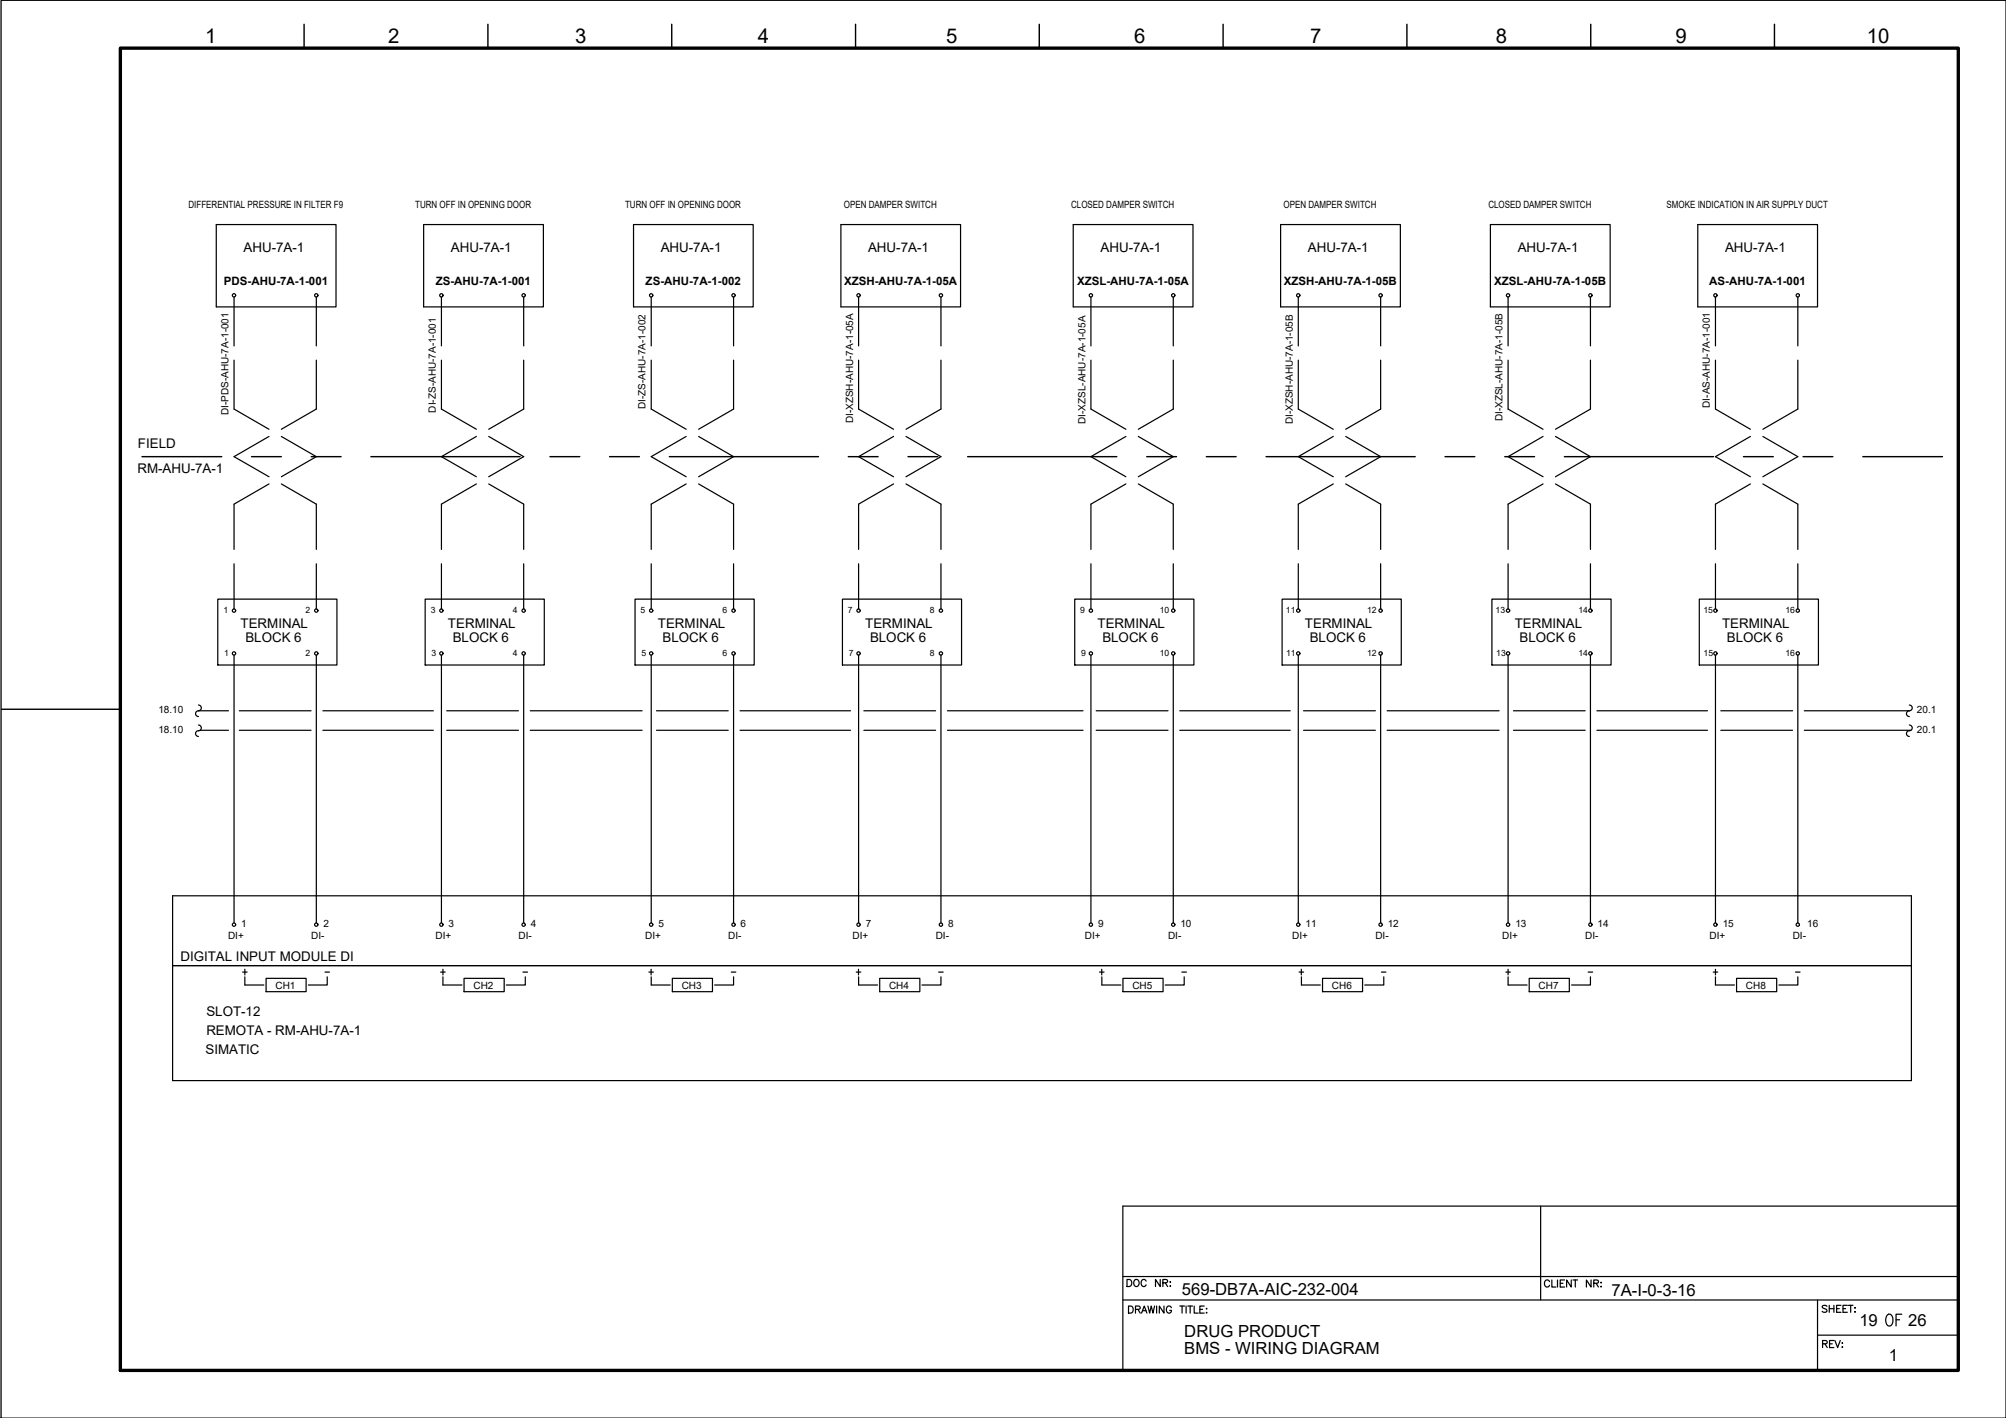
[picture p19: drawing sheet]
<svg xmlns="http://www.w3.org/2000/svg" width="420mm" height="297mm" viewBox="0 0 420 297" stroke-linecap="round" stroke-linejoin="round" font-family="sans-serif">
<defs><g id="words">
<text font-size="5.7" x="394.1" y="279">OF</text>
<text font-size="4.4" x="235.3" y="270.6">DOC NR:</text>
<g font-size="4.3">
<text x="43" y="9">1</text>
<text x="81.3" y="9">2</text>
<text x="120.5" y="9">3</text>
<text x="158.7" y="9">4</text>
<text x="198.2" y="9">5</text>
<text x="237.5" y="9">6</text>
<text x="274.4" y="9">7</text>
<text x="313.3" y="9">8</text>
<text x="351" y="9">9</text>
<text x="391" y="9">10</text>
</g>
<g font-size="4">
<text x="178.5" y="205.3">+</text>
<text x="229.3" y="205.3">+</text>
</g>
<g font-size="3.5">
<text x="247.5" y="271.3">569-DB7A-AIC-232-004</text>
<text x="337.5" y="271.4">7A-I-0-3-16</text>
<text x="248.1" y="280.1">DRUG PRODUCT</text>
<text x="389.4" y="277.7">19</text>
<text x="399.6" y="277.7">26</text>
<text x="248.1" y="283.7">BMS - WIRING DIAGRAM</text>
<text x="395.6" y="285.1">1</text>
</g>
<g font-size="2.8">
<text x="51" y="52.9">AHU-7A-1</text>
<text x="94.4" y="52.9">AHU-7A-1</text>
<text x="138.4" y="52.9">AHU-7A-1</text>
<text x="181.8" y="52.9">AHU-7A-1</text>
<text x="230.5" y="52.9">AHU-7A-1</text>
<text x="273.9" y="52.9">AHU-7A-1</text>
<text x="317.9" y="52.9">AHU-7A-1</text>
<text x="361.3" y="52.9">AHU-7A-1</text>
<text x="28.9" y="93.9">FIELD</text>
<text x="28.8" y="99.1">RM-AHU-7A-1</text>
<text x="50.4" y="131.6">TERMINAL</text>
<text x="93.8" y="131.6">TERMINAL</text>
<text x="137.8" y="131.6">TERMINAL</text>
<text x="181.2" y="131.6">TERMINAL</text>
<text x="229.9" y="131.6">TERMINAL</text>
<text x="273.3" y="131.6">TERMINAL</text>
<text x="317.3" y="131.6">TERMINAL</text>
<text x="360.7" y="131.6">TERMINAL</text>
<text x="51.4" y="134.5">BLOCK 6</text>
<text x="94.8" y="134.5">BLOCK 6</text>
<text x="138.8" y="134.5">BLOCK 6</text>
<text x="182.2" y="134.5">BLOCK 6</text>
<text x="230.9" y="134.5">BLOCK 6</text>
<text x="274.3" y="134.5">BLOCK 6</text>
<text x="318.3" y="134.5">BLOCK 6</text>
<text x="361.7" y="134.5">BLOCK 6</text>
<text x="37.8" y="201.4">DIGITAL INPUT MODULE DI</text>
<text x="43.2" y="212.8">SLOT-12</text>
<text x="43" y="220.8">SIMATIC</text>
<text x="43.2" y="216.9">REMOTA - RM-AHU-7A-1</text>
</g>
<g font-size="2.6">
<text x="67" y="205">-</text>
<text x="108.7" y="205">-</text>
<text x="152.4" y="205">-</text>
<text x="195.8" y="205">-</text>
<text x="246.6" y="205">-</text>
<text x="288.6" y="205">-</text>
<text x="331.6" y="205">-</text>
<text x="375.4" y="205">-</text>
</g>
<g font-size="2.4">
<text x="46.9" y="59.8">PDS-AHU-7A-1-001</text>
<text x="91.3" y="59.8">ZS-AHU-7A-1-001</text>
<text x="135.2" y="59.8">ZS-AHU-7A-1-002</text>
<text x="176.8" y="59.8">XZSH-AHU-7A-1-05A</text>
<text x="225.6" y="59.8">XZSL-AHU-7A-1-05A</text>
<text x="268.9" y="59.8">XZSH-AHU-7A-1-05B</text>
<text x="313" y="59.8">XZSL-AHU-7A-1-05B</text>
<text x="358" y="59.8">AS-AHU-7A-1-001</text>
</g>
<g font-size="2.1">
<text x="39.5" y="43.7">DIFFERENTIAL PRESSURE IN FILTER F9</text>
<text x="87" y="43.7">TURN OFF IN OPENING DOOR</text>
<text x="130.9" y="43.7">TURN OFF IN OPENING DOOR</text>
<text x="176.8" y="43.7">OPEN DAMPER SWITCH</text>
<text x="224.3" y="43.7">CLOSED DAMPER SWITCH</text>
<text x="268.9" y="43.7">OPEN DAMPER SWITCH</text>
<text x="311.7" y="43.7">CLOSED DAMPER SWITCH</text>
<text x="349.1" y="43.7">SMOKE INDICATION IN AIR SUPPLY DUCT</text>
<text x="47.8" y="87" transform="rotate(-90 47.8 87)">DI-PDS-AHU-7A-1-001</text>
<text x="91.3" y="86.4" transform="rotate(-90 91.3 86.4)">DI-ZS-AHU-7A-1-001</text>
<text x="135.2" y="85.8" transform="rotate(-90 135.2 85.8)">DI-ZS-AHU-7A-1-002</text>
<text x="178.7" y="88.7" transform="rotate(-90 178.7 88.7)">DI-XZSH-AHU-7A-1-05A</text>
<text x="227.3" y="88.8" transform="rotate(-90 227.3 88.8)">DI-XZSL-AHU-7A-1-05A</text>
<text x="270.8" y="88.9" transform="rotate(-90 270.8 88.9)">DI-XZSH-AHU-7A-1-05B</text>
<text x="314.7" y="88.3" transform="rotate(-90 314.7 88.3)">DI-XZSL-AHU-7A-1-05B</text>
<text x="358.1" y="85.4" transform="rotate(-90 358.1 85.4)">DI-AS-AHU-7A-1-001</text>
<text x="33.2" y="149.4">18.10</text>
<text x="401.5" y="149.4">20.1</text>
<text x="33.2" y="153.6">18.10</text>
<text x="401.5" y="153.6">20.1</text>
<text x="47.8" y="196.7">DI+</text>
<text x="50.5" y="194.1">1</text>
<text x="65.2" y="196.7">DI-</text>
<text x="67.8" y="194.1">2</text>
<text x="91.2" y="196.7">DI+</text>
<text x="94" y="194.1">3</text>
<text x="108.6" y="196.7">DI-</text>
<text x="111.2" y="194.1">4</text>
<text x="135.1" y="196.7">DI+</text>
<text x="137.9" y="194.1">5</text>
<text x="152.5" y="196.7">DI-</text>
<text x="155.1" y="194.1">6</text>
<text x="178.6" y="196.7">DI+</text>
<text x="181.4" y="194.1">7</text>
<text x="196" y="196.7">DI-</text>
<text x="198.6" y="194.1">8</text>
<text x="227.2" y="196.7">DI+</text>
<text x="230" y="194.1">9</text>
<text x="244.6" y="196.7">DI-</text>
<text x="247.2" y="194.1">10</text>
<text x="270.7" y="196.7">DI+</text>
<text x="273.5" y="194.1">11</text>
<text x="288.1" y="196.7">DI-</text>
<text x="290.7" y="194.1">12</text>
<text x="314.6" y="196.7">DI+</text>
<text x="317.4" y="194.1">13</text>
<text x="332" y="196.7">DI-</text>
<text x="334.6" y="194.1">14</text>
<text x="358.1" y="196.7">DI+</text>
<text x="360.8" y="194.1">15</text>
<text x="375.5" y="196.7">DI-</text>
<text x="378.5" y="194.1">16</text>
<text x="57.7" y="207.1">CH1</text>
<text x="99.2" y="207.1">CH2</text>
<text x="142.8" y="207.1">CH3</text>
<text x="186.2" y="207.1">CH4</text>
<text x="237.2" y="207.1">CH5</text>
<text x="279" y="207.1">CH6</text>
<text x="322.3" y="207.1">CH7</text>
<text x="365.7" y="207.1">CH8</text>
</g>
<g font-size="1.8">
<text x="46.8" y="128.5">1</text>
<text x="64" y="128.5">2</text>
<text x="90.2" y="128.5">3</text>
<text x="107.4" y="128.5">4</text>
<text x="134.2" y="128.5">5</text>
<text x="151.3" y="128.5">6</text>
<text x="177.6" y="128.5">7</text>
<text x="194.8" y="128.5">8</text>
<text x="226.3" y="128.5">9</text>
<text x="242.9" y="128.5">10</text>
<text x="269.3" y="128.5">11</text>
<text x="286.3" y="128.5">12</text>
<text x="313.3" y="128.5">13</text>
<text x="330.6" y="128.5">14</text>
<text x="356.8" y="128.5">15</text>
<text x="374" y="128.5">16</text>
<text x="47" y="137.3">1</text>
<text x="64" y="137.4">2</text>
<text x="90.4" y="137.3">3</text>
<text x="107.4" y="137.4">4</text>
<text x="134.3" y="137.3">5</text>
<text x="151.3" y="137.4">6</text>
<text x="177.8" y="137.3">7</text>
<text x="194.8" y="137.4">8</text>
<text x="226.4" y="137.3">9</text>
<text x="242.9" y="137.4">10</text>
<text x="269.4" y="137.3">11</text>
<text x="286.3" y="137.4">12</text>
<text x="313.4" y="137.3">13</text>
<text x="330.6" y="137.4">14</text>
<text x="356.8" y="137.3">15</text>
<text x="374" y="137.4">16</text>
</g>
</g></defs>
<!-- layer: G-TTLB-TTLB -->
<path d="M25.2 10.1h385v277h-385z" fill="none" stroke="#000" stroke-width=".7"/>
<!-- layer: G-TTLB-OTLN -->
<path d="M.2 .1v296.9" fill="none" stroke="#000" stroke-width=".21"/>
<!-- layer: G-TTLB-INDX -->
<path d="M63.7 5.1v5M102.2 5.1v5M140.7 5.1v5M179.2 5.1v5M217.7 5.1v5M256.2 5.1v5M294.7 5.1v5M333.2 5.1v5M371.7 5.1v5M.2 148.6h25" fill="none" stroke="#000" stroke-width=".3"/>
<!-- layer: LGSP IA4$0$LG_PLOT -->
<path d="M322.7 252.7v19.6M235.2 267.4h175M235.2 272.3h175M380.7 279.7h29.5M380.7 272.3v14.8M235.2 287.1h175" fill="none" stroke="#000" stroke-width=".25"/>
<!-- layer: LG_PLOT -->
<g fill="none" stroke="#000" stroke-width=".25">
<path d="M410.2 252.7h-175v34.4M236.4 273.6h.5a.8 .8 0 0 1 .5 .7 .8 .8 0 0 1-.5 .8h-.5zM237.8 274.3l.9-.1 .1-.3-.3-.3h-.7v1.5M238.3 274.3l.5 .8M239.1 275.1l.6-1.5 .5 1.5M239.3 274.6h.7M240.4 273.6l.4 1.5 .3-1.5 .4 1.5 .3-1.5M242.3 273.6v1.5M243.8 273.6v1.5l-1-1.5v1.5M245.3 273.9a.53 .53 0 0 0-.6-.3 .53 .53 0 0 0-.4 .6 .61 .61 0 0 0 .2 .7 .61 .61 0 0 0 .8 0v-.4h-.3M247.1 273.6h1M247.6 273.6v1.5"/>
<path d="M248.4 273.6v1.5M248.8 273.6h1M249.3 273.6v1.5M250.1 273.6v1.5h.9M251.3 274.3h.6M252.2 273.6h-.9v1.5h.9M252.6 274.2h.2zM252.6 275h.2zM324.5 268.5a.54 .54 0 0 0-.6-.4 .54 .54 0 0 0-.4 .6 .61 .61 0 0 0 .2 .8 .61 .61 0 0 0 .8-.1v-.2M325 268.1v1.5h.9M326.2 268.1v1.5M326.8 268.8h.6"/>
<path d="M327.7 268.1h-.9v1.5h.9M329.1 268.1v1.5l-1-1.5v1.5M329.5 268.1h.9M329.9 268.1v1.5M333.2 268.1v1.5l-.9-1.5v1.5M333.8 268.8h.9v-.5l-.9-.2v1.5M334.3 268.8l.5 .8M335.3 268.7h.1zM335.3 269.5h.1zM382.7 273.6l-.4-.2-.6 .2 .1 .4 .7 .3 .2 .2v.2l-.4 .2-.6-.2M383.1 273.4v1.5M383.1 274.1h1"/>
<path d="M384.1 273.4v1.5M384.7 274.1h.5M385.6 273.4h-.9v1.5h.9M386 274.1h.6M386.9 273.4h-.9v1.5h.9M387.1 273.4h1M387.6 273.4v1.5M388.5 274h.1zM388.5 274.8h.1zM381.7 281.5l.9-.1 .1-.2v-.2l-1-.2v1.5M382.2 281.5l.5 .8M383.2 281.5h.6"/>
<path d="M384.1 280.8h-.9v1.5h.9M384.3 280.8l.6 1.5 .5-1.5M385.8 282.2h.2zM385.9 281.3v.1z"/>
</g>
<!-- layer: I_LIMIT_LINE -->
<g fill="none" stroke="#000" stroke-width=".3">
<path d="M29.7 95.7h16.7M52.7 95.7h6.2M65.2 95.7h6.2M77.7 95.7h31.2M115.2 95.7h6.2M127.7 95.7h6.2M140.2 95.7h31.2M177.7 95.7h6.2M190.2 95.7h6.2M202.7 95.7h31.2M240.2 95.7h6.2M252.7 95.7h6.2"/>
<path d="M265.2 95.7h31.2M302.7 95.7h6.2M315.2 95.7h6.2M327.7 95.7h31.2M365.2 95.7h6.2M377.7 95.7h6.2M390.2 95.7h16.6"/>
</g>
<!-- layer: 0 -->
<g fill="none" stroke="#000" stroke-width=".25">
<path d="M41.6 148.9h6.3M41.9 153h6M50.1 148.9h15.1M50.1 153h15.1M67.6 148.9h23.2M67.6 153h23.2M93.6 148.9h15M93.6 153h15M111.1 148.9h23.4M111.1 153h23.4M137.5 148.9h15M137.5 153h15"/>
<path d="M155 148.9h23.1M155 153h23.1M180.9 148.9h15.1M180.9 153h15.1M198.4 148.9h28.4M198.4 153h28.4M229.6 148.9h15M229.6 153h15M247.1 148.9h23.1M247.1 153h23.1M273 148.9h15.1M273 153h15.1"/>
<path d="M290.5 148.9h23.5M290.5 153h23.5M317 148.9h15M317 153h15M334.5 148.9h23.1M334.5 153h23.1M360.4 148.9h15.1M360.4 153h15.1M377.9 148.9h22M377.9 153h22.3M400.3 187.6v38.8"/>
</g>
<!-- layer: I_DATA -->
<g fill="none" stroke="#000" stroke-width=".25">
<path d="M45.3 47h25.1v17.3h-25.1zM88.7 47h25.1v17.3h-25.1zM132.7 47h25.1v17.3h-25.1zM176.1 47h25.1v17.3h-25.1zM224.8 47h25.1v17.3h-25.1zM268.2 47h25.1v17.3h-25.1zM312.2 47h25v17.3h-25zM355.6 47h25.1v17.3h-25.1zM45.6 125.5h25v13.8h-25zM89 125.5h25v13.8h-25zM133 125.5h25v13.8h-25zM176.4 125.5h25v13.8h-25z"/>
<path d="M225.1 125.5h25v13.8h-25zM268.5 125.5h25v13.8h-25zM312.5 125.5h24.9v13.8h-24.9zM355.9 125.5h25v13.8h-25zM400.3 187.6h-364.1v38.8h364.1M36.2 202.3h364.1M50.8 203.6h1M51.3 204.6v1.7h4M51.3 203v1.2M55.7 204.9h8.4v2.8h-8.4zM68.5 204.6v1.7h-3.9M92.3 203.6h.9"/>
<path d="M92.8 204.6v1.7h4M92.8 203v1.2M97.2 204.9h8.4v2.8h-8.4zM110 204.6v1.7h-4M135.9 203.6h1M136.4 203v1.2M136.4 204.6v1.7h4M140.8 204.9h8.4v2.8h-8.4zM153.6 204.6v1.7h-3.9M179.8 206.3h4M184.3 204.9h8.4v2.8h-8.4zM197.1 204.6v1.7h-4"/>
<path d="M230.8 206.3h4M235.2 204.9h8.4v2.8h-8.4zM248 204.6v1.7h-3.9M272.1 203.6h1M272.6 203v1.2M272.6 204.6v1.7h3.9M277 204.9h8.4v2.8h-8.4zM289.8 204.6v1.7h-3.9M315.4 203.6h.9M315.9 204.6v1.7h3.9M315.9 203v1.2M320.3 204.9h8.4v2.8h-8.4z"/>
<path d="M333.1 204.6v1.7h-3.9M358.8 203.6h1M359.3 204.6v1.7h4M359.3 203v1.2M363.7 204.9h8.4v2.8h-8.4zM376.6 204.6v1.7h-4"/>
<circle cx="49" cy="61.9" r=".35"/>
<circle cx="66.2" cy="61.9" r=".35"/>
<circle cx="92.4" cy="61.9" r=".35"/>
<circle cx="109.7" cy="61.9" r=".35"/>
<circle cx="136.4" cy="61.9" r=".35"/>
<circle cx="153.6" cy="61.9" r=".35"/>
<circle cx="179.8" cy="61.9" r=".35"/>
<circle cx="197.1" cy="61.9" r=".35"/>
<circle cx="228.5" cy="61.9" r=".35"/>
<circle cx="245.7" cy="61.9" r=".35"/>
<circle cx="271.9" cy="61.9" r=".35"/>
<circle cx="289.2" cy="61.9" r=".35"/>
<circle cx="315.9" cy="61.9" r=".35"/>
<circle cx="333.1" cy="61.9" r=".35"/>
<circle cx="359.3" cy="61.9" r=".35"/>
<circle cx="376.5" cy="61.9" r=".35"/>
<circle cx="49" cy="127.9" r=".35"/>
<circle cx="49" cy="136.9" r=".35"/>
<circle cx="66.2" cy="136.9" r=".35"/>
<circle cx="66.2" cy="127.9" r=".35"/>
<circle cx="92.4" cy="136.9" r=".35"/>
<circle cx="92.4" cy="127.9" r=".35"/>
<circle cx="109.7" cy="136.9" r=".35"/>
<circle cx="109.7" cy="127.9" r=".35"/>
<circle cx="136.4" cy="136.9" r=".35"/>
<circle cx="136.4" cy="127.9" r=".35"/>
<circle cx="153.6" cy="127.9" r=".35"/>
<circle cx="153.6" cy="136.9" r=".35"/>
<circle cx="179.8" cy="136.9" r=".35"/>
<circle cx="179.8" cy="127.9" r=".35"/>
<circle cx="197.1" cy="136.9" r=".35"/>
<circle cx="197.1" cy="127.9" r=".35"/>
<circle cx="228.5" cy="127.9" r=".35"/>
<circle cx="228.5" cy="136.9" r=".35"/>
<circle cx="245.7" cy="136.9" r=".35"/>
<circle cx="245.7" cy="127.9" r=".35"/>
<circle cx="271.9" cy="136.9" r=".35"/>
<circle cx="271.9" cy="127.9" r=".35"/>
<circle cx="289.2" cy="136.9" r=".35"/>
<circle cx="289.2" cy="127.9" r=".35"/>
<circle cx="315.9" cy="127.9" r=".35"/>
<circle cx="315.9" cy="136.9" r=".35"/>
<circle cx="333.1" cy="136.9" r=".35"/>
<circle cx="333.1" cy="127.9" r=".35"/>
<circle cx="359.3" cy="136.9" r=".35"/>
<circle cx="359.3" cy="127.9" r=".35"/>
<circle cx="376.5" cy="136.9" r=".35"/>
<circle cx="376.5" cy="127.9" r=".35"/>
<circle cx="49" cy="193.7" r=".35"/>
<circle cx="66.2" cy="193.7" r=".35"/>
<circle cx="92.4" cy="193.7" r=".35"/>
<circle cx="109.7" cy="193.7" r=".35"/>
<circle cx="136.4" cy="193.7" r=".35"/>
<circle cx="153.6" cy="193.7" r=".35"/>
<circle cx="179.8" cy="193.7" r=".35"/>
<circle cx="197.1" cy="193.7" r=".35"/>
<circle cx="228.5" cy="193.7" r=".35"/>
<circle cx="245.7" cy="193.7" r=".35"/>
<circle cx="271.9" cy="193.7" r=".35"/>
<circle cx="289.2" cy="193.7" r=".35"/>
<circle cx="315.9" cy="193.7" r=".35"/>
<circle cx="333.1" cy="193.7" r=".35"/>
<circle cx="359.3" cy="193.7" r=".35"/>
<circle cx="376.5" cy="193.7" r=".35"/>
</g>
<!-- layer: I_TABS -->
<g fill="none" stroke="#000" stroke-width=".25">
<path d="M49 62.2v10.3M49 75.4v10.3l7.3 4.2M66.3 62.2v10.3M66.3 75.4v10.3l-7.4 4.2M92.5 62.2v10.3M92.5 75.4v10.3l7.3 4.2M109.7 62.2v10.3M109.7 75.4v10.3l-7.3 4.2M136.4 62.2v10.3M136.4 75.4v10.3l7.3 4.2M153.6 62.2v10.3M153.6 75.4v10.3l-7.3 4.2"/>
<path d="M179.8 62.2v10.3M179.8 75.4v10.3l7.4 4.2M197.1 62.2v10.3M197.1 75.4v10.3l-7.3 4.2M228.5 62.2v10.3M228.5 75.4v10.3l7.3 4.2M245.7 62.2v10.3M245.7 75.4v10.3l-7.3 4.2M271.9 62.2v10.3M271.9 75.4v10.3l7.4 4.2M289.2 62.2v10.3M289.2 75.4v10.3l-7.3 4.2"/>
<path d="M315.9 62.2v10.3M315.9 75.4v10.3l7.3 4.2M333.1 62.2v10.3M333.1 75.4v10.3l-7.3 4.2M359.3 62.2v10.3M359.3 75.4v10.3l7.3 4.2M376.6 62.2v10.3M376.6 75.4v10.3l-7.4 4.2M56.3 91.4l-7.3 4.3 7.3 4.2M58.9 91.4l7.4 4.3-7.4 4.2M99.8 91.4l-7.3 4.3 7.3 4.2M102.4 91.4l7.3 4.3-7.3 4.2"/>
<path d="M143.7 91.4l-7.3 4.3 7.3 4.2M146.3 91.4l7.3 4.3-7.3 4.2M187.2 91.4l-7.4 4.3 7.4 4.2M189.8 91.4l7.3 4.3-7.3 4.2M235.8 91.4l-7.3 4.3 7.3 4.2M238.4 91.4l7.3 4.3-7.3 4.2M279.3 91.4l-7.4 4.3 7.4 4.2M281.9 91.4l7.3 4.3-7.3 4.2M323.2 91.4l-7.3 4.3 7.3 4.2M325.8 91.4l7.3 4.3-7.3 4.2M366.6 91.4l-7.3 4.3 7.3 4.2M369.2 91.4l7.4 4.3-7.4 4.2"/>
<path d="M49 118.1v9.5M56.3 101.4l-7.3 4.2v9.5M58.9 101.4l7.4 4.2v9.5M66.3 118.1v9.5M92.5 118.1v9.5M99.8 101.4l-7.3 4.2v9.5M102.4 101.4l7.3 4.2v9.5M109.7 118.1v9.5M136.4 118.1v9.5M143.7 101.4l-7.3 4.2v9.5M146.3 101.4l7.3 4.2v9.5M153.6 118.1v9.5"/>
<path d="M179.8 118.1v9.5M187.2 101.4l-7.4 4.2v9.5M189.8 101.4l7.3 4.2v9.5M197.1 118.1v9.5M228.5 118.1v9.5M235.8 101.4l-7.3 4.2v9.5M238.4 101.4l7.3 4.2v9.5M245.7 118.1v9.5M271.9 118.1v9.5M279.3 101.4l-7.4 4.2v9.5M281.9 101.4l7.3 4.2v9.5M289.2 118.1v9.5"/>
<path d="M315.9 118.1v9.5M323.2 101.4l-7.3 4.2v9.5M325.8 101.4l7.3 4.2v9.5M333.1 118.1v9.5M359.3 118.1v9.5M366.6 101.4l-7.3 4.2v9.5M369.2 101.4l7.4 4.2v9.5M376.6 118.1v9.5M49 137.2v56.1M66.3 137.2v56.1M92.5 137.2v56.1M109.7 137.2v56.1"/>
<path d="M136.4 137.2v56.1M153.6 137.2v56.1M179.8 137.2v56.1M197.1 137.2v56.1M228.5 137.2v56.1M245.7 137.2v56.1M271.9 137.2v56.1M289.2 137.2v56.1M315.9 137.2v56.1M333.1 137.2v56.1M359.3 137.2v56.1M376.6 137.2v56.1"/>
<path d="M41.6 147.7a.64 .64 0 0 1 .6 .7 .64 .64 0 0 1-.9 .5 .6 .6 0 0 0-.3 .7 .6 .6 0 0 0 .6 .5M41.6 151.9a.6 .6 0 0 1 .6 .6 .6 .6 0 0 1-.6 .6M41.6 153.1a.6 .6 0 0 0-.6 .6 .6 .6 0 0 0 .6 .6M399.9 147.7a.64 .64 0 0 1 .6 .7 .64 .64 0 0 1-.8 .5 .6 .6 0 0 0-.4 .7 .6 .6 0 0 0 .6 .5M399.9 151.9a.6 .6 0 0 1 .6 .6 .6 .6 0 0 1-.6 .6M399.9 153.1a.6 .6 0 0 0-.6 .6 .6 .6 0 0 0 .6 .6"/>
</g>
<!-- layer: 0 -->
<path d="M.2 .1h419.9v296.9h-419.9z" fill="none" stroke="#000" stroke-width=".21"/>
<use href="#words"/>
</svg>
